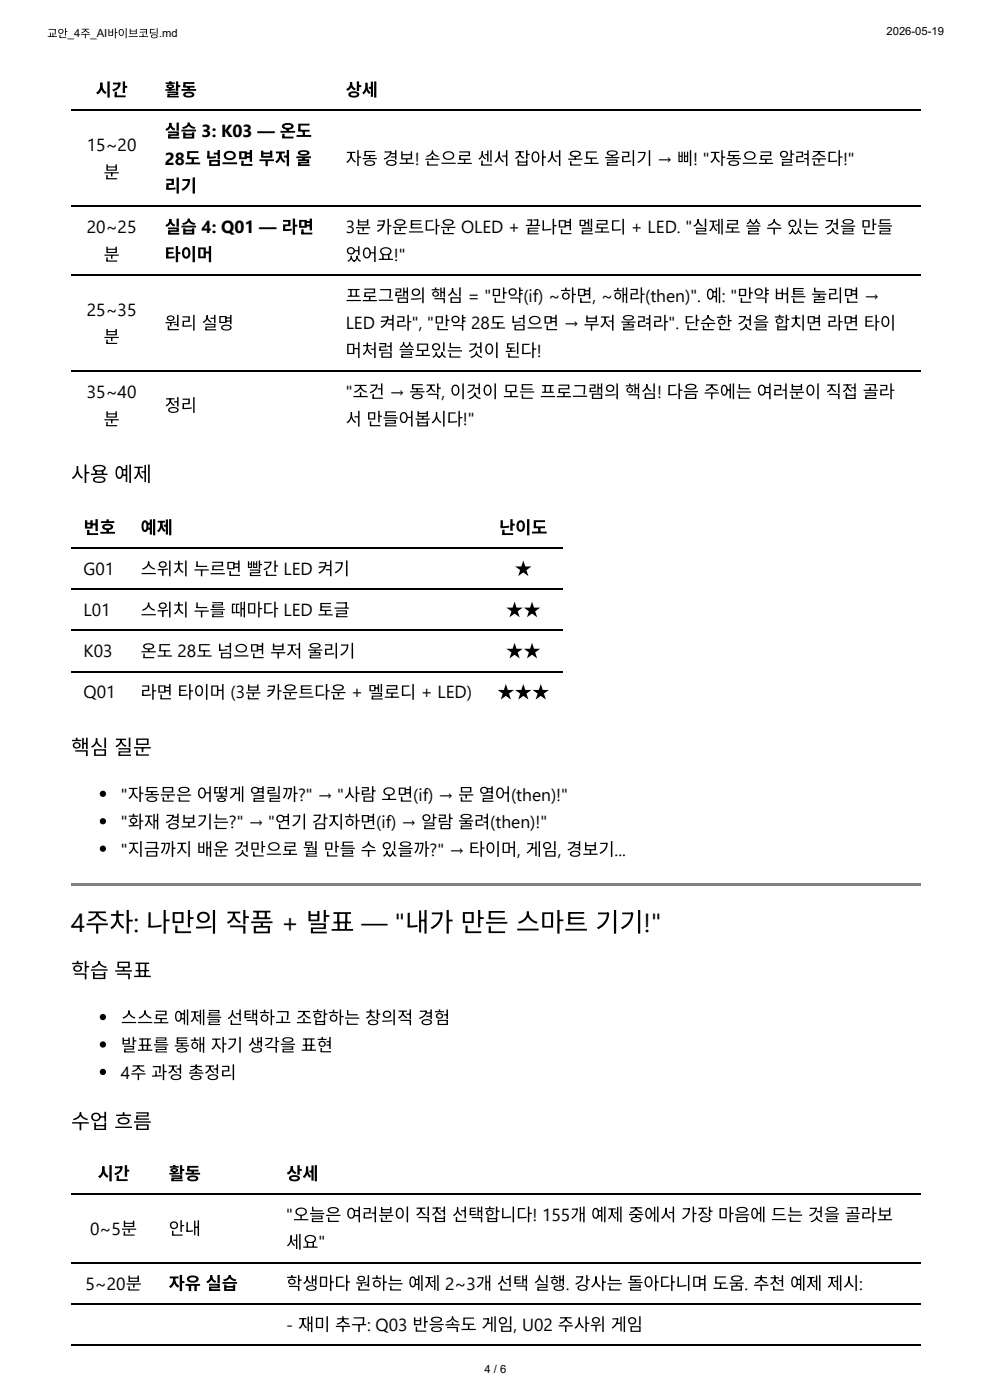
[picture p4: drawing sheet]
<svg xmlns="http://www.w3.org/2000/svg" width="210mm" height="297mm" viewBox="0 0 210 297" stroke-linecap="round" stroke-linejoin="round" font-family="sans-serif">
<defs><g id="words">
<text font-size="5.6" x="15.1" y="197.6">4주차: 나만의 작품 + 발표 — &quot;내가 만든 스마트 기기!&quot;</text>
<g font-size="4.3">
<text x="15.1" y="102.1">사용 예제</text>
<text x="15.1" y="160.1">핵심 질문</text>
<text x="15.1" y="207.4">학습 목표</text>
<text x="15.1" y="239.4">수업 흐름</text>
</g>
<g font-size="3.7">
<text x="20.3" y="20.4">시간</text>
<text x="34.9" y="20.4">활동</text>
<text x="73.3" y="20.4">상세</text>
<text x="34.9" y="29.1">실습 3: K03 — 온도</text>
<text x="18.4" y="32">15~20</text>
<text x="34.9" y="34.9">28도 넘으면 부저 울</text>
<text x="73.3" y="34.9">자동 경보! 손으로 센서 잡아서 온도 올리기 → 삐! &quot;자동으로 알려준다!&quot;</text>
<text x="22" y="37.8">분</text>
<text x="34.9" y="40.7">리기</text>
<text x="18.4" y="49.5">20~25</text>
<text x="34.9" y="49.5">실습 4: Q01 — 라면</text>
<text x="73.3" y="49.5">3분 카운트다운 OLED + 끝나면 멜로디 + LED. &quot;실제로 쓸 수 있는 것을 만들</text>
<text x="22" y="55.3">분</text>
<text x="34.9" y="55.3">타이머</text>
<text x="73.3" y="55.3">었어요!&quot;</text>
<text x="73.3" y="64">프로그램의 핵심 = &quot;만약(if) ~하면, ~해라(then)&quot;. 예: &quot;만약 버튼 눌리면 →</text>
<text x="18.4" y="66.9">25~35</text>
<text x="34.9" y="69.9">원리 설명</text>
<text x="73.3" y="69.9">LED 켜라&quot;, &quot;만약 28도 넘으면 → 부저 울려라&quot;. 단순한 것을 합치면 라면 타이</text>
<text x="22" y="72.8">분</text>
<text x="73.3" y="75.7">머처럼 쓸모있는 것이 된다!</text>
<text x="18.4" y="84.4">35~40</text>
<text x="34.9" y="87.3">정리</text>
<text x="73.3" y="84.4">&quot;조건 → 동작, 이것이 모든 프로그램의 핵심! 다음 주에는 여러분이 직접 골라</text>
<text x="22" y="90.2">분</text>
<text x="73.3" y="90.2">서 만들어봅시다!&quot;</text>
<text x="17.7" y="113.2">번호</text>
<text x="29.8" y="113.2">예제</text>
<text x="105.9" y="113.2">난이도</text>
<text x="17.7" y="122">G01</text>
<text x="29.8" y="122">스위치 누르면 빨간 LED 켜기</text>
<text x="109.2" y="122">★</text>
<text x="17.7" y="130.7">L01</text>
<text x="29.8" y="130.7">스위치 누를 때마다 LED 토글</text>
<text x="107.3" y="130.7">★★</text>
<text x="17.7" y="139.4">K03</text>
<text x="29.8" y="139.4">온도 28도 넘으면 부저 울리기</text>
<text x="107.3" y="139.4">★★</text>
<text x="17.7" y="148.2">Q01</text>
<text x="29.8" y="148.2">라면 타이머 (3분 카운트다운 + 멜로디 + LED)</text>
<text x="105.5" y="148.2">★★★</text>
<text x="25.7" y="169.9">&quot;자동문은 어떻게 열릴까?&quot; → &quot;사람 오면(if) → 문 열어(then)!&quot;</text>
<text x="25.7" y="175.7">&quot;화재 경보기는?&quot; → &quot;연기 감지하면(if) → 알람 울려(then)!&quot;</text>
<text x="25.7" y="181.5">&quot;지금까지 배운 것만으로 뭘 만들 수 있을까?&quot; → 타이머, 게임, 경보기...</text>
<text x="25.7" y="217.2">스스로 예제를 선택하고 조합하는 창의적 경험</text>
<text x="25.7" y="223">발표를 통해 자기 생각을 표현</text>
<text x="25.7" y="228.9">4주 과정 총정리</text>
<text x="20.7" y="250.3">시간</text>
<text x="35.8" y="250.3">활동</text>
<text x="60.7" y="250.3">상세</text>
<text x="19.1" y="261.9">0~5분</text>
<text x="35.8" y="261.9">안내</text>
<text x="60.7" y="259">&quot;오늘은 여러분이 직접 선택합니다! 155개 예제 중에서 가장 마음에 드는 것을 골라보</text>
<text x="60.7" y="264.8">세요&quot;</text>
<text x="18.1" y="273.6">5~20분</text>
<text x="35.8" y="273.6">자유 실습</text>
<text x="60.7" y="273.6">학생마다 원하는 예제 2~3개 선택 실행. 강사는 돌아다니며 도움. 추천 예제 제시:</text>
<text x="60.7" y="282.3">- 재미 추구: Q03 반응속도 게임, U02 주사위 게임</text>
</g>
<g font-size="2.4">
<text x="10" y="7.9">교안_4주_AI바이브코딩.md</text>
<text x="188.1" y="7.4">2026-05-19</text>
<text x="102.8" y="291.3">4 / 6</text>
</g>
</g></defs>
<path d="M15.1 23.4h180.2M15.1 43.8h180.2M15.1 58.3h180.2M15.1 78.7h180.2M15.1 116.3h104.2M15.1 125h104.2M15.1 133.7h104.2M15.1 142.5h104.2" fill="none" stroke="#000" stroke-width=".26"/>
<path d="M15.1 187.3h180.2v.6h-180.2z" fill="#808080"/>
<path d="M15.1 253.3h180.2M15.1 267.9h180.2M15.1 276.6h180.2M15.1 285.4h180.2" fill="none" stroke="#000" stroke-width=".26"/>
<g fill="#000">
<circle cx="21.8" cy="174.2" r=".66"/>
<circle cx="21.8" cy="168.4" r=".66"/>
<circle cx="21.8" cy="180" r=".66"/>
<circle cx="21.8" cy="215.8" r=".66"/>
<circle cx="21.8" cy="221.6" r=".66"/>
<circle cx="21.8" cy="227.4" r=".66"/>
</g>
<use href="#words"/>
</svg>
